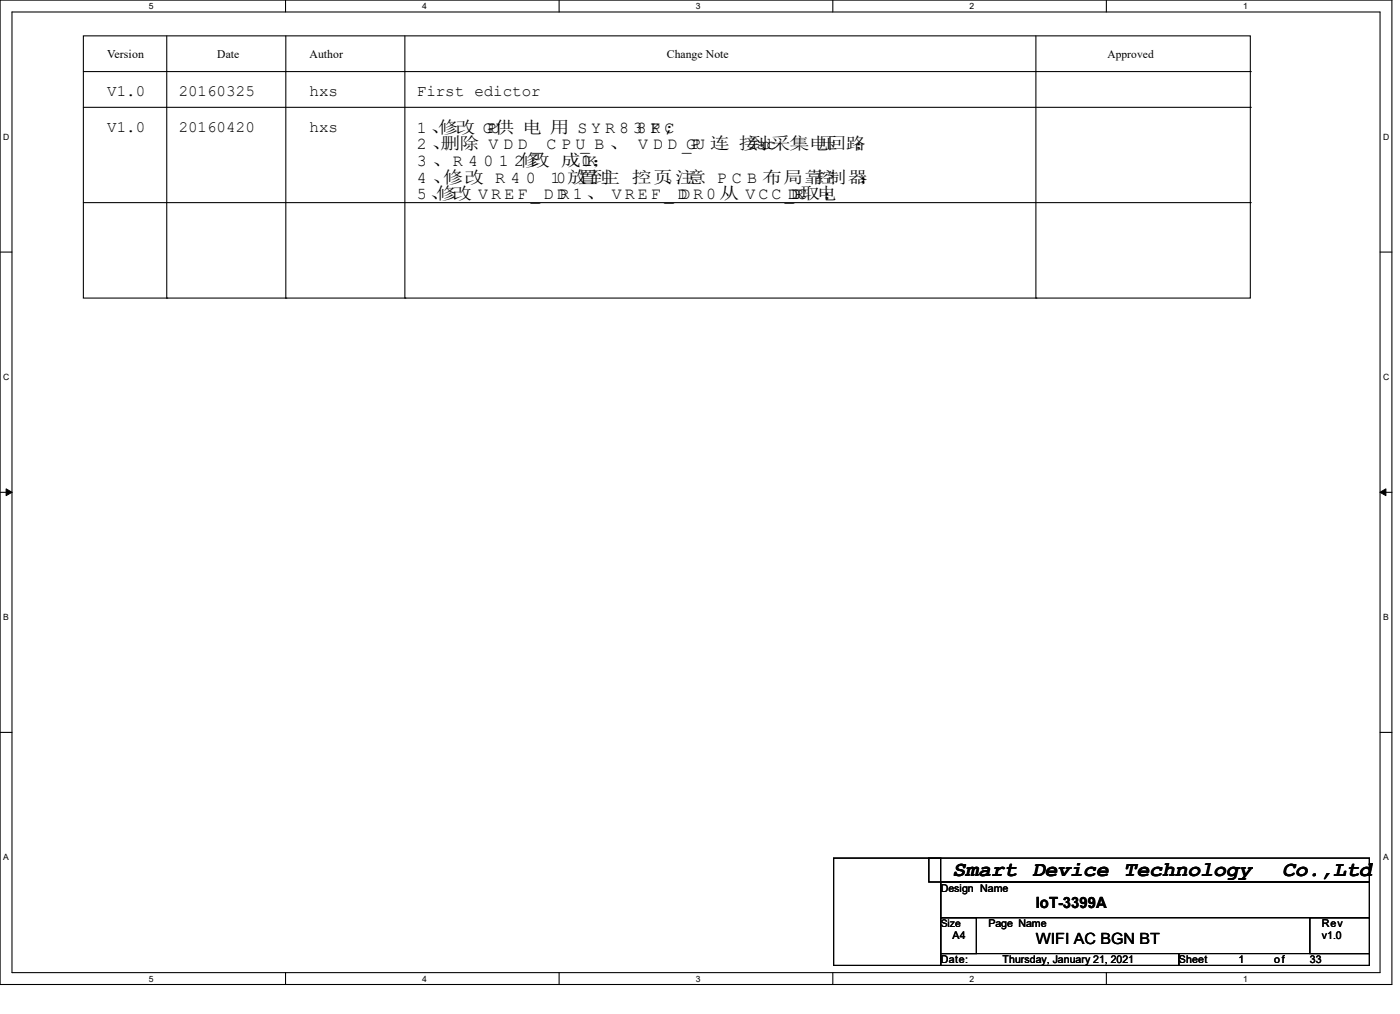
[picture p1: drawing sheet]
<svg xmlns="http://www.w3.org/2000/svg" width="445mm" height="322mm" viewBox="0 0 445 322" stroke-linecap="round" stroke-linejoin="round" font-family="sans-serif">
<defs><g id="words">
<g font-size="6.8">
<text x="302.8" y="278.2">Smart</text>
<text x="328" y="278.2">Device</text>
<text x="357.2" y="278.2">Technology</text>
<text x="407.5" y="278.2">Co.,Ltd</text>
</g>
<g font-size="5.3">
<text x="132.5" y="42.2">1 、</text>
<text x="132.5" y="47.5">2 、</text>
<text x="139.2" y="42.2">修改 GPU供 电 用 S Y R 8 38 P ;</text>
<text x="140" y="47.5">删除 V D D _ C P U_ B 、 V D D _GPU 连 接adc</text>
<text x="206.8" y="42.2">K C</text>
<text x="237.7" y="47.5">到采集电回路</text>
<text x="259.9" y="47.5">压</text>
<text x="271.7" y="47.5">；</text>
<text x="132.5" y="52.7">3 、R 4 0 1 2修</text>
<text x="168.5" y="52.7">改 成1K</text>
<text x="184.8" y="52.7">0；</text>
<text x="132.5" y="58">4 、</text>
<text x="140.9" y="58">修改 R 4 0</text>
<text x="175" y="58">10放到</text>
<text x="183.8" y="58">置主 控页注</text>
<text x="211.1" y="58">。意 P C B 布局靠制器</text>
<text x="259.3" y="58">控</text>
<text x="273.1" y="58">；</text>
<text x="132.5" y="63.3">5 、改 V R E F _ D DR 1 、 V R E F _ DD R 0 从 V C C _DDRC取电</text>
<text x="138.6" y="63.3">修</text>
<text x="261.7" y="63.3">；</text>
</g>
<g font-size="5">
<text x="34.1" y="30.5">V1.0</text>
<text x="56.8" y="30.5">20160325</text>
<text x="98.4" y="30.5">hxs</text>
<text x="132.5" y="30.5">First edictor</text>
<text x="34.1" y="41.9">V1.0</text>
<text x="56.8" y="41.9">20160420</text>
<text x="98.4" y="41.9">hxs</text>
</g>
<g font-size="4.9">
<text x="329.3" y="288.5">IoT-3399A</text>
<text x="329.3" y="299.6">WIFI AC BGN BT</text>
</g>
<text font-size="3.8" x="34.1" y="18.5">Version</text>
<g font-size="3.7">
<text x="69.1" y="18.4">Date</text>
<text x="98.4" y="18.5">Author</text>
<text x="212" y="18.5">Change Note</text>
</g>
<text font-size="3.6" x="352" y="18.4">Approved</text>
<g font-size="3.4">
<text x="299" y="283.1">Design Name</text>
<text x="302.8" y="298.3">A4</text>
<text x="314.2" y="294.5">Page Name</text>
<text x="420.1" y="298.3">v1.0</text>
<text x="420.1" y="294.5">Rev</text>
<text x="299" y="305.9">Date:</text>
<text x="318.7" y="305.9">Thursday, January 21, 2021</text>
<text x="374.7" y="305.9">Sheet</text>
<text x="393.6" y="305.9">1</text>
<text x="405" y="305.9">of</text>
<text x="416.3" y="305.9">33</text>
</g>
<text font-size="3.3" x="299" y="294.4">Size</text>
<g font-size="2.7">
<text x="47.3" y="2.9">5</text>
<text x="134.2" y="2.9">4</text>
<text x="221.2" y="2.9">3</text>
<text x="308.2" y="2.9">2</text>
<text x="395.1" y="2.9">1</text>
<text x="1" y="44.4">D</text>
<text x="439.6" y="44.4">D</text>
<text x="1" y="120.6">C</text>
<text x="439.6" y="120.6">C</text>
<text x="1" y="196.9">B</text>
<text x="439.6" y="196.9">B</text>
<text x="1" y="273.1">A</text>
<text x="439.6" y="273.1">A</text>
<text x="47.3" y="311.7">5</text>
<text x="134.2" y="311.7">4</text>
<text x="221.2" y="311.7">3</text>
<text x="308.2" y="311.7">2</text>
<text x="395.1" y="311.7">1</text>
</g>
</g></defs>
<path d="M0 0h442.4v312.6h-442.4zM3.8 3.8h434.9v305.1h-434.9z" fill="none" stroke="#000" stroke-width=".34"/>
<g fill="#fff">
<path d="M47.3 .4h1.5v3.1h-1.5z"/>
<path d="M47.3 309.2h1.5v3.1h-1.5z"/>
</g>
<path d="M90.8 0v3.8M90.8 308.9v3.7" fill="none" stroke="#000" stroke-width=".34"/>
<g fill="#fff">
<path d="M134.2 .4h1.6v3.1h-1.6z"/>
<path d="M134.2 309.2h1.6v3.1h-1.6z"/>
</g>
<path d="M177.7 0v3.8M177.7 308.9v3.7" fill="none" stroke="#000" stroke-width=".34"/>
<g fill="#fff">
<path d="M221.2 .4h1.5v3.1h-1.5z"/>
<path d="M221.2 309.2h1.5v3.1h-1.5z"/>
</g>
<path d="M264.7 0v3.8M264.7 308.9v3.7" fill="none" stroke="#000" stroke-width=".34"/>
<g fill="#fff">
<path d="M308.2 .4h1.5v3.1h-1.5z"/>
<path d="M308.2 309.2h1.5v3.1h-1.5z"/>
</g>
<path d="M351.7 0v3.8M351.7 308.9v3.7" fill="none" stroke="#000" stroke-width=".34"/>
<g fill="#fff">
<path d="M395.1 .4h1.6v3.1h-1.6z"/>
<path d="M395.1 309.2h1.6v3.1h-1.6z"/>
<path d="M1 41.9h2v3.1h-2z"/>
<path d="M439.6 41.9h2v3.1h-2z"/>
<path d="M1 118.2h2v3h-2z"/>
<path d="M439.6 118.2h2v3h-2z"/>
</g>
<path d="M0 80.1h3.8M438.7 80.1h3.7" fill="none" stroke="#000" stroke-width=".34"/>
<g fill="#fff">
<path d="M1 194.4h1.8v3.1h-1.8z"/>
<path d="M439.6 194.4h1.9v3.1h-1.9z"/>
</g>
<path d="M0 156.3h3.8M438.7 156.3h3.7" fill="none" stroke="#000" stroke-width=".34"/>
<path d="M1.9 155.2l1.9 1.1-1.9 1.1zM438.7 156.3l1.8-1.1v2.2z" fill="#000" stroke="#000" stroke-width=".32"/>
<g fill="#fff">
<path d="M1 270.7h1.8v3h-1.8z"/>
<path d="M439.6 270.7h1.9v3h-1.9z"/>
</g>
<g fill="none" stroke="#000" stroke-width=".34">
<path d="M26.5 11.4h370.9v83.3h-370.9zM53 11.4v83.3M90.8 11.4v83.3M128.7 11.4v83.3M329.3 11.4v83.3M26.5 22.7h370.9M26.5 34.1h370.9M26.5 64.3h370.9M0 232.6h3.8M438.7 232.6h3.7M265 272.5h34v34.1h-34zM295.2 272.5h140.1v7.6h-140.1z"/>
<path d="M299 280.1h136.3v11.3h-136.3zM299 291.4h11.3v11.4h-11.3zM416.3 291.4h19v11.4h-19zM299 302.8h75.7v3.8h-75.7zM374.7 302.8h60.6v3.8h-60.6z"/>
</g>
<g fill="#000">
<circle cx="397.4" cy="34.1" r=".17"/>
<circle cx="397.4" cy="22.7" r=".17"/>
<circle cx="397.4" cy="64.3" r=".17"/>
<circle cx="53" cy="94.7" r=".17"/>
<circle cx="90.8" cy="94.7" r=".17"/>
<circle cx="128.7" cy="94.7" r=".17"/>
<circle cx="329.3" cy="94.7" r=".17"/>
</g>
<use href="#words"/>
</svg>
